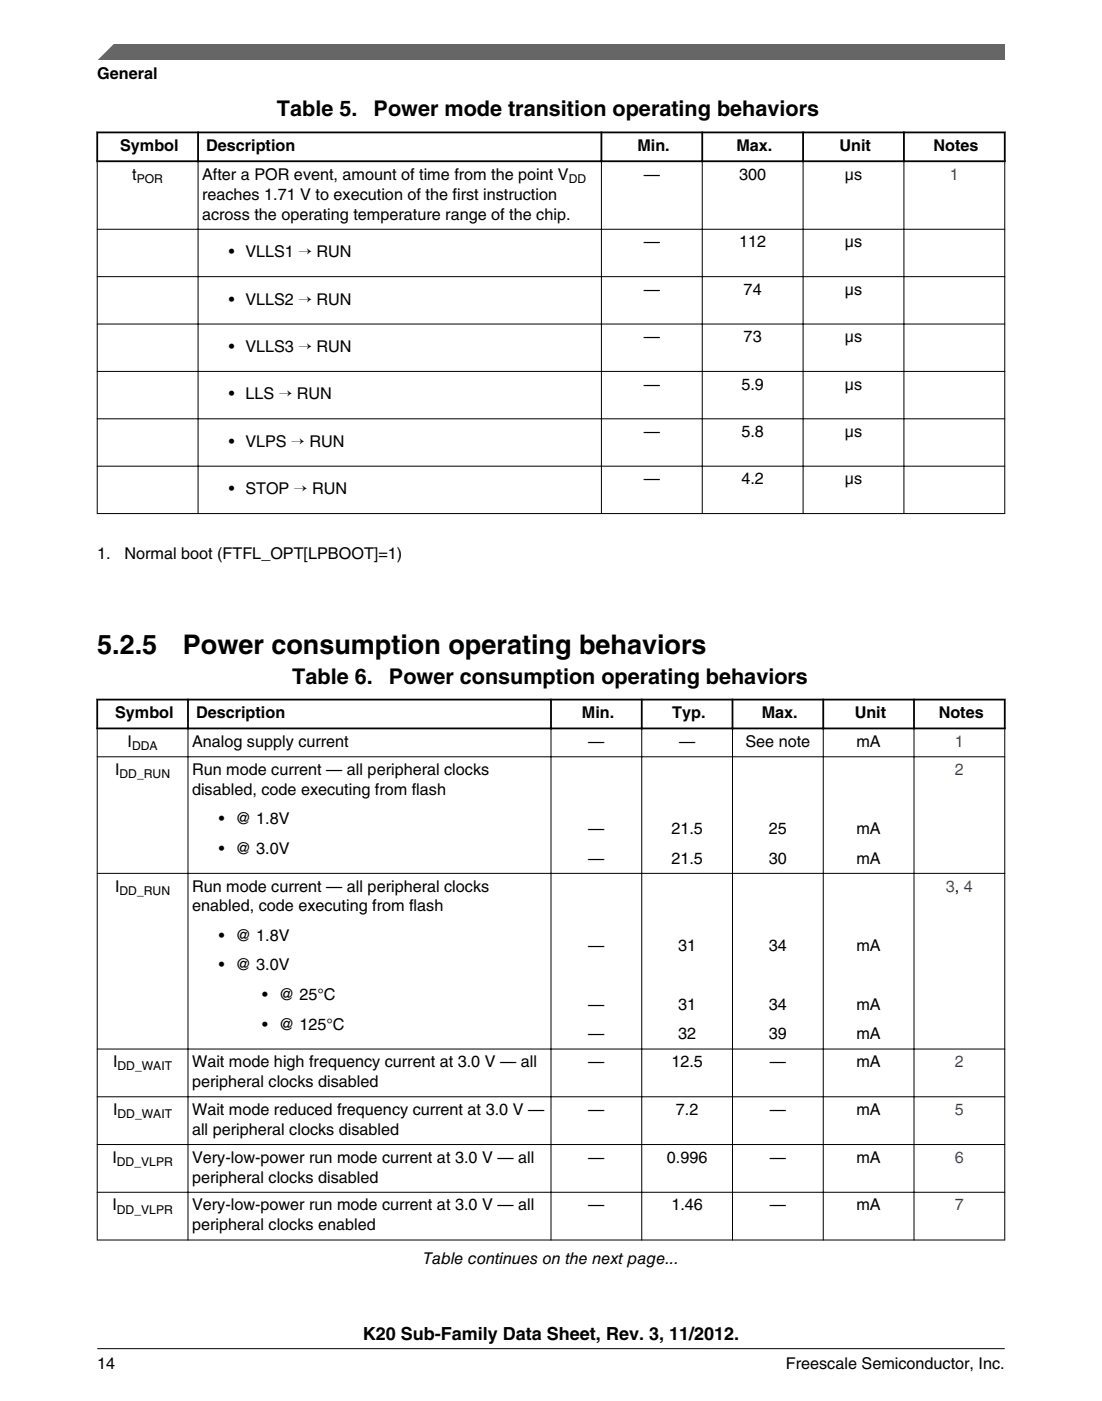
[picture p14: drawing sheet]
<svg xmlns="http://www.w3.org/2000/svg" width="216mm" height="274mm" viewBox="0 0 216 274" stroke-linecap="round" stroke-linejoin="round" font-family="sans-serif">
<defs><g id="words">
<g font-size="5.3">
<text x="19.1" y="128.1">5.2.5</text>
<text x="35.8" y="128.1">Power consumption operating behaviors</text>
</g>
<g font-size="4.2">
<text x="54.3" y="22.6">Table 5.</text>
<text x="73.2" y="22.6">Power mode transition operating behaviors</text>
<text x="57.3" y="133.8">Table 6.</text>
<text x="76.2" y="133.8">Power consumption operating behaviors</text>
</g>
<text font-size="3.5" x="71.1" y="262.3">K20 Sub-Family Data Sheet, Rev. 3, 11/2012.</text>
<g font-size="3.2">
<text x="19" y="15.5">General</text>
<text x="23.5" y="29.6">Symbol</text>
<text x="40.4" y="29.6">Description</text>
<text x="124.9" y="29.6">Min.</text>
<text x="144.3" y="29.6">Max.</text>
<text x="164.5" y="29.6">Unit</text>
<text x="182.9" y="29.6">Notes</text>
<text x="25.9" y="35.2">t</text>
<text x="39.6" y="35.2">After a POR event, amount of time from the point V</text>
<text x="126.1" y="35.2">—</text>
<text x="144.8" y="35.2">300</text>
<text x="165.5" y="35.2">μs</text>
<text x="39.6" y="39.1">reaches 1.71 V to execution of the first instruction</text>
<text x="39.6" y="43">across the operating temperature range of the chip.</text>
<text x="44.8" y="50.4">• VLLS1 → RUN</text>
<text x="126.1" y="48.4">—</text>
<text x="144.8" y="48.4">112</text>
<text x="165.5" y="48.4">μs</text>
<text x="44.8" y="59.6">• VLLS2 → RUN</text>
<text x="126.1" y="57.7">—</text>
<text x="145.7" y="57.7">74</text>
<text x="165.5" y="57.7">μs</text>
<text x="44.8" y="68.9">• VLLS3 → RUN</text>
<text x="126.1" y="67">—</text>
<text x="145.7" y="67">73</text>
<text x="165.5" y="67">μs</text>
<text x="126.1" y="76.3">—</text>
<text x="145.3" y="76.3">5.9</text>
<text x="165.5" y="76.3">μs</text>
<text x="44.8" y="78.2">• LLS → RUN</text>
<text x="44.8" y="87.5">• VLPS → RUN</text>
<text x="126.1" y="85.6">—</text>
<text x="145.3" y="85.6">5.8</text>
<text x="165.5" y="85.6">μs</text>
<text x="126.1" y="94.8">—</text>
<text x="145.3" y="94.8">4.2</text>
<text x="165.5" y="94.8">μs</text>
<text x="44.8" y="96.7">• STOP → RUN</text>
<text x="19" y="109.4">1.</text>
<text x="24.4" y="109.4">Normal boot (FTFL_OPT[LPBOOT]=1)</text>
<text x="22.6" y="140.6">Symbol</text>
<text x="38.4" y="140.6">Description</text>
<text x="114" y="140.6">Min.</text>
<text x="131.7" y="140.6">Typ.</text>
<text x="149.2" y="140.6">Max.</text>
<text x="167.4" y="140.6">Unit</text>
<text x="183.9" y="140.6">Notes</text>
<text x="25" y="146.3">I</text>
<text x="37.6" y="146.3">Analog supply current</text>
<text x="115.3" y="146.3">—</text>
<text x="133" y="146.3">—</text>
<text x="146" y="146.3">See note</text>
<text x="167.8" y="146.3">mA</text>
<text x="22.5" y="151.7">I</text>
<text x="37.6" y="151.7">Run mode current — all peripheral clocks</text>
<text x="37.6" y="155.6">disabled, code executing from flash</text>
<text x="42.9" y="161.4">• @ 1.8V</text>
<text x="42.9" y="167.2">• @ 3.0V</text>
<text x="115.3" y="163.3">—</text>
<text x="131.5" y="163.3">21.5</text>
<text x="150.6" y="163.3">25</text>
<text x="167.8" y="163.3">mA</text>
<text x="115.3" y="169.1">—</text>
<text x="131.5" y="169.1">21.5</text>
<text x="150.6" y="169.1">30</text>
<text x="167.8" y="169.1">mA</text>
<text x="22.5" y="174.6">I</text>
<text x="37.6" y="174.6">Run mode current — all peripheral clocks</text>
<text x="37.6" y="178.4">enabled, code executing from flash</text>
<text x="42.9" y="184.2">• @ 1.8V</text>
<text x="42.9" y="190">• @ 3.0V</text>
<text x="115.3" y="186.1">—</text>
<text x="132.9" y="186.1">31</text>
<text x="150.6" y="186.1">34</text>
<text x="167.8" y="186.1">mA</text>
<text x="51.3" y="195.8">• @ 25°C</text>
<text x="115.3" y="197.7">—</text>
<text x="132.9" y="197.7">31</text>
<text x="150.6" y="197.7">34</text>
<text x="167.8" y="197.7">mA</text>
<text x="51.3" y="201.6">• @ 125°C</text>
<text x="115.3" y="203.5">—</text>
<text x="132.9" y="203.5">32</text>
<text x="150.6" y="203.5">39</text>
<text x="167.8" y="203.5">mA</text>
<text x="22.1" y="209">I</text>
<text x="37.6" y="209">Wait mode high frequency current at 3.0 V — all</text>
<text x="115.3" y="209">—</text>
<text x="131.5" y="209">12.5</text>
<text x="150.8" y="209">—</text>
<text x="167.8" y="209">mA</text>
<text x="37.6" y="212.8">peripheral clocks disabled</text>
<text x="22.1" y="218.3">I</text>
<text x="37.6" y="218.3">Wait mode reduced frequency current at 3.0 V —</text>
<text x="115.3" y="218.3">—</text>
<text x="132.4" y="218.3">7.2</text>
<text x="150.8" y="218.3">—</text>
<text x="167.8" y="218.3">mA</text>
<text x="22" y="227.7">I</text>
<text x="37.6" y="222.2">all peripheral clocks disabled</text>
<text x="37.6" y="227.7">Very-low-power run mode current at 3.0 V — all</text>
<text x="115.3" y="227.7">—</text>
<text x="130.6" y="227.7">0.996</text>
<text x="150.8" y="227.7">—</text>
<text x="167.8" y="227.7">mA</text>
<text x="37.6" y="231.5">peripheral clocks disabled</text>
<text x="22" y="237">I</text>
<text x="37.6" y="237">Very-low-power run mode current at 3.0 V — all</text>
<text x="115.3" y="237">—</text>
<text x="131.5" y="237">1.46</text>
<text x="150.8" y="237">—</text>
<text x="167.8" y="237">mA</text>
<text x="37.6" y="240.9">peripheral clocks enabled</text>
<text x="82.9" y="247.4">Table continues on the next page...</text>
<text x="19" y="268">14</text>
<text x="154" y="268">Freescale Semiconductor, Inc.</text>
</g>
<g font-size="3.2" fill="#00f">
<text x="186.1" y="35.2">1</text>
<text x="187.1" y="146.3">1</text>
<text x="187.1" y="151.7">2</text>
<text x="185.3" y="174.6">3, 4</text>
<text x="187.1" y="209">2</text>
<text x="187.1" y="218.3">5</text>
<text x="187.1" y="227.7">6</text>
<text x="187.1" y="237">7</text>
</g>
<g font-size="2.4">
<text x="26.8" y="35.9">POR</text>
<text x="111.4" y="35.9">DD</text>
<text x="25.9" y="146.9">DDA</text>
<text x="23.4" y="152.4">DD_RUN</text>
<text x="23.4" y="175.2">DD_RUN</text>
<text x="23" y="209.6">DD_WAIT</text>
<text x="23" y="218.9">DD_WAIT</text>
<text x="22.9" y="228.3">DD_VLPR</text>
<text x="22.9" y="237.6">DD_VLPR</text>
</g>
</g></defs>
<path d="M18.9 25.9h178.1M18.9 31.6h178.1M19 25.8v5.9M38.8 25.8v5.9M117.8 25.8v5.9M137.6 25.8v5.9M157.3 25.8v5.9M177.1 25.8v5.9M196.8 25.8v5.9" fill="none" stroke="#000" stroke-width=".35"/>
<g fill="none" stroke="#000" stroke-width=".2">
<path d="M19 31.7v68.9M38.8 31.4v69.2M117.8 31.4v69.2M137.6 31.4v69.2M157.3 31.4v69.2M177.1 31.4v69.2M196.8 31.7v68.9M19 44.9h177.9M19 54.2h177.9M19 63.4h177.9M19 72.7h177.9M19 82h177.9"/>
<path d="M19 91.3h177.9M19 100.6h177.9"/>
</g>
<g fill="#fff">
<path d="M19.1 130.3h177.8v118.2h-177.8z" fill-rule="evenodd"/>
<path d="M19.2 137.2h17.5v5.3h-17.5z" fill-rule="evenodd"/>
<path d="M37 137.2h70.8v5.3h-70.8z" fill-rule="evenodd"/>
<path d="M108.1 137.2h17.5v5.3h-17.5z" fill-rule="evenodd"/>
<path d="M125.9 137.2h17.4v5.3h-17.4z" fill-rule="evenodd"/>
<path d="M143.7 137.2h17.4v5.3h-17.4z" fill-rule="evenodd"/>
<path d="M161.5 137.2h17.4v5.3h-17.4z" fill-rule="evenodd"/>
<path d="M179.2 137.2h17.5v5.3h-17.5z" fill-rule="evenodd"/>
<path d="M19.1 142.8h17.6v5.3h-17.6z" fill-rule="evenodd"/>
<path d="M36.9 142.8h71v5.3h-71z" fill-rule="evenodd"/>
<path d="M108 142.8h17.6v5.3h-17.6z" fill-rule="evenodd"/>
<path d="M125.8 142.8h17.6v5.3h-17.6z" fill-rule="evenodd"/>
<path d="M143.6 142.8h17.6v5.3h-17.6z" fill-rule="evenodd"/>
<path d="M161.4 142.8h17.6v5.3h-17.6z" fill-rule="evenodd"/>
<path d="M179.2 142.8h17.6v5.3h-17.6z" fill-rule="evenodd"/>
<path d="M19.1 148.3h17.6v22.6h-17.6z" fill-rule="evenodd"/>
<path d="M36.9 148.3h71v22.6h-71z" fill-rule="evenodd"/>
<path d="M108 148.3h17.6v22.6h-17.6z" fill-rule="evenodd"/>
<path d="M125.8 148.3h17.6v22.6h-17.6z" fill-rule="evenodd"/>
<path d="M143.6 148.3h17.6v22.6h-17.6z" fill-rule="evenodd"/>
<path d="M161.4 148.3h17.6v22.6h-17.6z" fill-rule="evenodd"/>
<path d="M179.2 148.3h17.6v22.6h-17.6z" fill-rule="evenodd"/>
<path d="M19.1 171.1h17.6v34.2h-17.6z" fill-rule="evenodd"/>
<path d="M36.9 171.1h71v34.2h-71z" fill-rule="evenodd"/>
<path d="M108 171.1h17.6v34.2h-17.6z" fill-rule="evenodd"/>
<path d="M125.8 171.1h17.6v34.2h-17.6z" fill-rule="evenodd"/>
<path d="M143.6 171.1h17.6v34.2h-17.6z" fill-rule="evenodd"/>
<path d="M161.4 171.1h17.6v34.2h-17.6z" fill-rule="evenodd"/>
<path d="M179.2 171.1h17.6v34.2h-17.6z" fill-rule="evenodd"/>
<path d="M19.1 205.5h17.6v9.2h-17.6z" fill-rule="evenodd"/>
<path d="M36.9 205.5h71v9.2h-71z" fill-rule="evenodd"/>
<path d="M108 205.5h17.6v9.2h-17.6z" fill-rule="evenodd"/>
<path d="M125.8 205.5h17.6v9.2h-17.6z" fill-rule="evenodd"/>
<path d="M143.6 205.5h17.6v9.2h-17.6z" fill-rule="evenodd"/>
<path d="M161.4 205.5h17.6v9.2h-17.6z" fill-rule="evenodd"/>
<path d="M179.2 205.5h17.6v9.2h-17.6z" fill-rule="evenodd"/>
<path d="M19.1 214.8h17.6v9.2h-17.6z" fill-rule="evenodd"/>
<path d="M36.9 214.8h71v9.2h-71z" fill-rule="evenodd"/>
<path d="M108 214.8h17.6v9.2h-17.6z" fill-rule="evenodd"/>
<path d="M125.8 214.8h17.6v9.2h-17.6z" fill-rule="evenodd"/>
<path d="M143.6 214.8h17.6v9.2h-17.6z" fill-rule="evenodd"/>
<path d="M161.4 214.8h17.6v9.2h-17.6z" fill-rule="evenodd"/>
<path d="M179.2 214.8h17.6v9.2h-17.6z" fill-rule="evenodd"/>
<path d="M19.1 224.2h17.6v9.2h-17.6z" fill-rule="evenodd"/>
<path d="M36.9 224.2h71v9.2h-71z" fill-rule="evenodd"/>
<path d="M108 224.2h17.6v9.2h-17.6z" fill-rule="evenodd"/>
<path d="M125.8 224.2h17.6v9.2h-17.6z" fill-rule="evenodd"/>
<path d="M143.6 224.2h17.6v9.2h-17.6z" fill-rule="evenodd"/>
<path d="M161.4 224.2h17.6v9.2h-17.6z" fill-rule="evenodd"/>
<path d="M179.2 224.2h17.6v9.2h-17.6z" fill-rule="evenodd"/>
<path d="M19.1 233.5h17.6v9.2h-17.6z" fill-rule="evenodd"/>
<path d="M36.9 233.5h71v9.2h-71z" fill-rule="evenodd"/>
<path d="M108 233.5h17.6v9.2h-17.6z" fill-rule="evenodd"/>
<path d="M125.8 233.5h17.6v9.2h-17.6z" fill-rule="evenodd"/>
<path d="M143.6 233.5h17.6v9.2h-17.6z" fill-rule="evenodd"/>
<path d="M161.4 233.5h17.6v9.2h-17.6z" fill-rule="evenodd"/>
<path d="M179.2 233.5h17.6v9.2h-17.6z" fill-rule="evenodd"/>
</g>
<path d="M18.9 137h178.1M19 136.8v6M36.8 136.8v6M107.9 136.8v6M125.7 136.8v6M143.5 136.8v6M161.3 136.8v6M179.1 136.8v6M196.8 136.8v6M18.9 142.6h178.1" fill="none" stroke="#000" stroke-width=".35"/>
<g fill="none" stroke="#000" stroke-width=".2">
<path d="M19 148.2h177.9M19 142.8v100.1M36.8 142.4v100.5M107.9 142.4v100.5M125.7 142.4v100.5M143.5 142.4v100.5M161.3 142.4v100.5M179.1 142.4v100.5M196.8 142.8v100.1M19 171h177.9M19 205.4h177.9M19 214.8h177.9"/>
<path d="M19 224.1h177.9M19 233.5h177.9M19 242.8h177.9"/>
</g>
<path d="M19 11.7l5.7-3.1 172.2 .1v3z" fill="#666"/>
<path d="M22.5 8.6l-3.1 3.1" fill="none" stroke="#666" stroke-width=".28"/>
<path d="M19 264.1h177.8" fill="none" stroke="#000" stroke-width=".2"/>
<use href="#words"/>
</svg>
